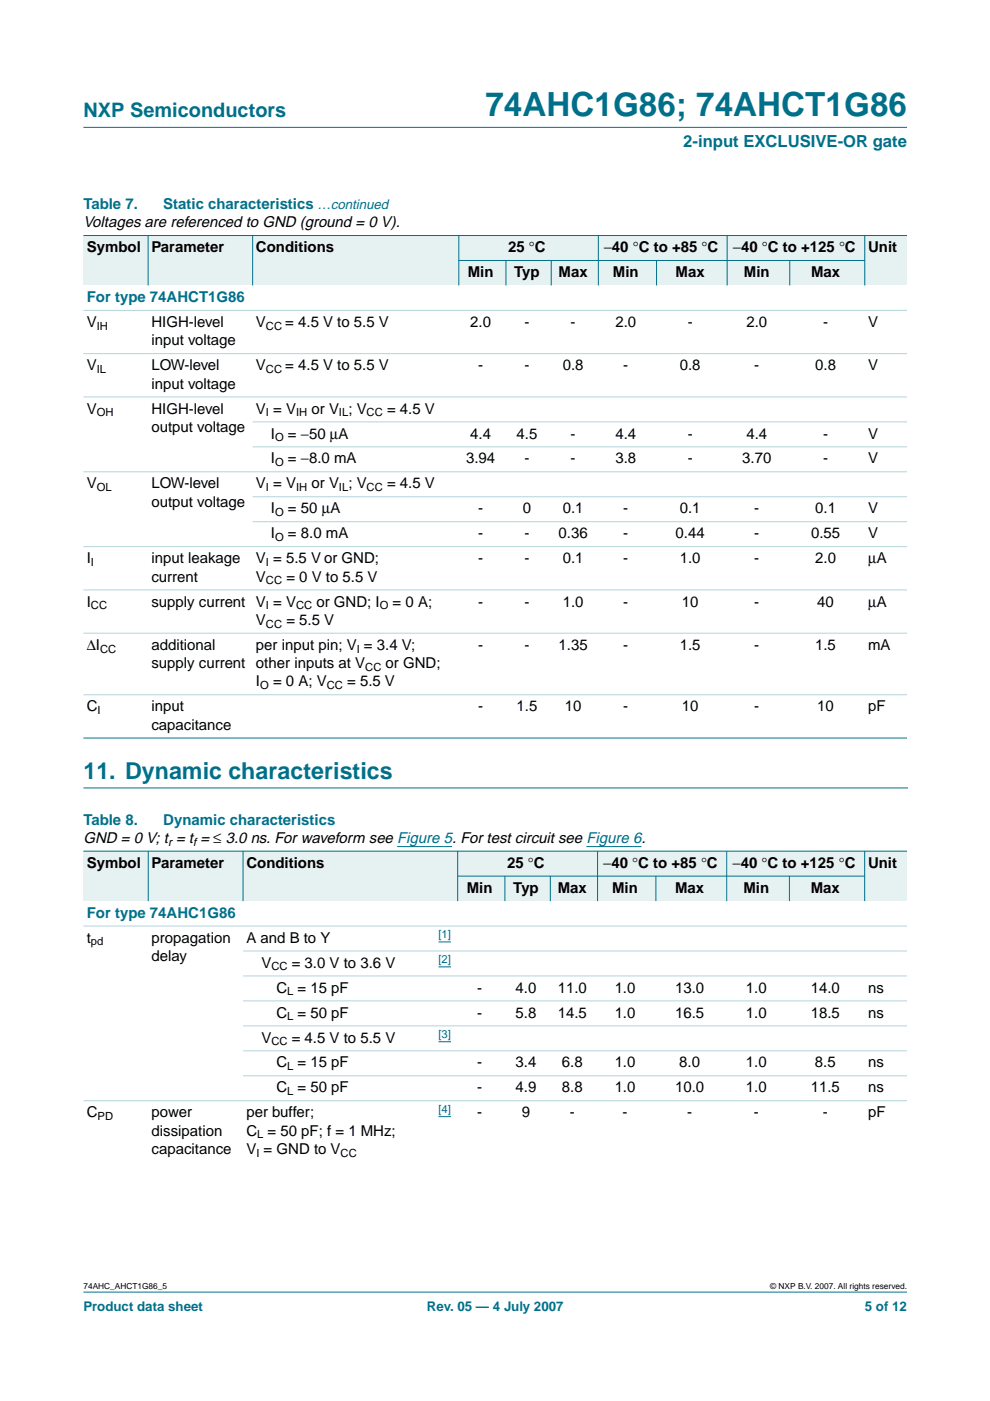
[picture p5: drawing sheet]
<svg xmlns="http://www.w3.org/2000/svg" width="210mm" height="297mm" viewBox="0 0 210 297" stroke-linecap="round" stroke-linejoin="round" font-family="sans-serif">
<defs><g id="words">
<text font-size="7.1" fill="#00708a" x="102.9" y="24.7">74AHC1G86; 74AHCT1G86</text>
<text font-size="4.9" fill="#00708a" x="17.7" y="165.1">11. Dynamic characteristics</text>
<text font-size="4.2" fill="#00708a" x="17.7" y="24.9">NXP Semiconductors</text>
<text font-size="3.5" fill="#00708a" x="144.9" y="31.1">2-input EXCLUSIVE-OR gate</text>
<g font-size="3.2" fill="#00708a">
<text x="17.7" y="44.3">Table 7.</text>
<text x="34.6" y="44.3">Static characteristics …continued</text>
<text x="18.4" y="64">For type 74AHCT1G86</text>
<text x="17.7" y="174.8">Table 8.</text>
<text x="34.6" y="174.8">Dynamic characteristics</text>
<text x="18.4" y="194.6">For type 74AHC1G86</text>
</g>
<g font-size="3.2">
<text x="17.7" y="48.2">Voltages are referenced to GND (ground = 0 V).</text>
<text x="18.4" y="53.5">Symbol</text>
<text x="32.1" y="53.5">Parameter</text>
<text x="54.3" y="53.5">Conditions</text>
<text x="107.7" y="53.5">25 °C</text>
<text x="128" y="53.5">−40 °C to +85 °C</text>
<text x="155.4" y="53.5">−40 °C to +125 °C</text>
<text x="184.1" y="53.5">Unit</text>
<text x="99.2" y="58.8">Min</text>
<text x="109" y="58.8">Typ</text>
<text x="118.4" y="58.8">Max</text>
<text x="129.9" y="58.8">Min</text>
<text x="143.2" y="58.8">Max</text>
<text x="157.7" y="58.8">Min</text>
<text x="172" y="58.8">Max</text>
<text x="18.4" y="69.3">V</text>
<text x="32.1" y="69.3">HIGH-level</text>
<text x="54.3" y="69.3">V</text>
<text x="60.5" y="69.3">= 4.5 V to 5.5 V</text>
<text x="99.7" y="69.3">2.0</text>
<text x="111.2" y="69.3">-</text>
<text x="121" y="69.3">-</text>
<text x="130.5" y="69.3">2.0</text>
<text x="145.8" y="69.3">-</text>
<text x="158.3" y="69.3">2.0</text>
<text x="174.5" y="69.3">-</text>
<text x="184.1" y="69.3">V</text>
<text x="32.1" y="73.2">input voltage</text>
<text x="18.4" y="78.5">V</text>
<text x="32.1" y="78.5">LOW-level</text>
<text x="32.1" y="82.4">input voltage</text>
<text x="54.3" y="78.5">V</text>
<text x="60.5" y="78.5">= 4.5 V to 5.5 V</text>
<text x="101.4" y="78.5">-</text>
<text x="111.2" y="78.5">-</text>
<text x="119.3" y="78.5">0.8</text>
<text x="132.2" y="78.5">-</text>
<text x="144.1" y="78.5">0.8</text>
<text x="159.9" y="78.5">-</text>
<text x="172.8" y="78.5">0.8</text>
<text x="184.1" y="78.5">V</text>
<text x="18.4" y="87.7">V</text>
<text x="32.1" y="87.7">HIGH-level</text>
<text x="54.3" y="87.7">V = V</text>
<text x="66.1" y="87.7">or V ; V</text>
<text x="82.1" y="87.7">= 4.5 V</text>
<text x="32.1" y="91.6">output voltage</text>
<text x="57.4" y="93">I</text>
<text x="61.1" y="93">= −50 µA</text>
<text x="99.7" y="93">4.4</text>
<text x="109.5" y="93">4.5</text>
<text x="121" y="93">-</text>
<text x="130.5" y="93">4.4</text>
<text x="145.8" y="93">-</text>
<text x="158.3" y="93">4.4</text>
<text x="174.5" y="93">-</text>
<text x="184.1" y="93">V</text>
<text x="57.4" y="98.3">I</text>
<text x="61.1" y="98.3">= −8.0 mA</text>
<text x="98.8" y="98.3">3.94</text>
<text x="111.2" y="98.3">-</text>
<text x="121" y="98.3">-</text>
<text x="130.5" y="98.3">3.8</text>
<text x="145.8" y="98.3">-</text>
<text x="157.4" y="98.3">3.70</text>
<text x="174.5" y="98.3">-</text>
<text x="184.1" y="98.3">V</text>
<text x="18.4" y="103.6">V</text>
<text x="32.1" y="103.6">LOW-level</text>
<text x="32.1" y="107.4">output voltage</text>
<text x="54.3" y="103.6">V = V</text>
<text x="66.1" y="103.6">or V ; V</text>
<text x="82.1" y="103.6">= 4.5 V</text>
<text x="57.4" y="108.8">I</text>
<text x="61.1" y="108.8">= 50 µA</text>
<text x="101.4" y="108.8">-</text>
<text x="110.8" y="108.8">0</text>
<text x="119.3" y="108.8">0.1</text>
<text x="132.2" y="108.8">-</text>
<text x="144.1" y="108.8">0.1</text>
<text x="159.9" y="108.8">-</text>
<text x="172.8" y="108.8">0.1</text>
<text x="184.1" y="108.8">V</text>
<text x="18.4" y="119.4">I</text>
<text x="32.1" y="119.4">input leakage</text>
<text x="54.3" y="119.4">V = 5.5 V or GND;</text>
<text x="57.4" y="114.1">I</text>
<text x="61.1" y="114.1">= 8.0 mA</text>
<text x="101.4" y="114.1">-</text>
<text x="101.4" y="119.4">-</text>
<text x="111.2" y="114.1">-</text>
<text x="111.2" y="119.4">-</text>
<text x="118.4" y="114.1">0.36</text>
<text x="119.3" y="119.4">0.1</text>
<text x="132.2" y="114.1">-</text>
<text x="132.2" y="119.4">-</text>
<text x="143.2" y="114.1">0.44</text>
<text x="144.1" y="119.4">1.0</text>
<text x="159.9" y="114.1">-</text>
<text x="159.9" y="119.4">-</text>
<text x="172" y="114.1">0.55</text>
<text x="172.8" y="119.4">2.0</text>
<text x="184.1" y="114.1">V</text>
<text x="184.1" y="119.4">µA</text>
<text x="32.1" y="123.3">current</text>
<text x="54.3" y="123.3">V</text>
<text x="60.7" y="123.3">= 0 V to 5.5 V</text>
<text x="18.4" y="128.6">I</text>
<text x="32.1" y="128.6">supply current</text>
<text x="54.3" y="128.6">V = V</text>
<text x="67.1" y="128.6">or GND; I</text>
<text x="83.3" y="128.6">= 0 A;</text>
<text x="101.4" y="128.6">-</text>
<text x="111.2" y="128.6">-</text>
<text x="119.3" y="128.6">1.0</text>
<text x="132.2" y="128.6">-</text>
<text x="144.6" y="128.6">10</text>
<text x="159.9" y="128.6">-</text>
<text x="173.3" y="128.6">40</text>
<text x="184.1" y="128.6">µA</text>
<text x="18.4" y="137.8">∆I</text>
<text x="32.1" y="137.8">additional</text>
<text x="54.3" y="132.5">V</text>
<text x="54.3" y="137.8">per input pin; V = 3.4 V;</text>
<text x="60.7" y="132.5">= 5.5 V</text>
<text x="101.4" y="137.8">-</text>
<text x="111.2" y="137.8">-</text>
<text x="118.4" y="137.8">1.35</text>
<text x="132.2" y="137.8">-</text>
<text x="144.1" y="137.8">1.5</text>
<text x="159.9" y="137.8">-</text>
<text x="172.8" y="137.8">1.5</text>
<text x="184.1" y="137.8">mA</text>
<text x="32.1" y="141.7">supply current</text>
<text x="54.3" y="141.7">other inputs at V</text>
<text x="81.8" y="141.7">or GND;</text>
<text x="54.3" y="145.5">I</text>
<text x="57.9" y="145.5">= 0 A; V</text>
<text x="73.6" y="145.5">= 5.5 V</text>
<text x="18.4" y="150.8">C</text>
<text x="32.1" y="150.8">input</text>
<text x="32.1" y="154.7">capacitance</text>
<text x="101.4" y="150.8">-</text>
<text x="109.5" y="150.8">1.5</text>
<text x="119.7" y="150.8">10</text>
<text x="132.2" y="150.8">-</text>
<text x="144.6" y="150.8">10</text>
<text x="159.9" y="150.8">-</text>
<text x="173.3" y="150.8">10</text>
<text x="184.1" y="150.8">pF</text>
<text x="17.7" y="178.7">GND = 0 V; t = t = ≤ 3.0 ns. For waveform see Figure 5. For test circuit see Figure 6.</text>
<text x="18.4" y="184">Symbol</text>
<text x="32.1" y="184">Parameter</text>
<text x="52.2" y="184">Conditions</text>
<text x="107.5" y="184">25 °C</text>
<text x="127.9" y="184">−40 °C to +85 °C</text>
<text x="155.3" y="184">−40 °C to +125 °C</text>
<text x="184" y="184">Unit</text>
<text x="99" y="189.3">Min</text>
<text x="108.8" y="189.3">Typ</text>
<text x="118.3" y="189.3">Max</text>
<text x="129.8" y="189.3">Min</text>
<text x="143.1" y="189.3">Max</text>
<text x="157.6" y="189.3">Min</text>
<text x="171.9" y="189.3">Max</text>
<text x="18.4" y="199.9">t</text>
<text x="32.1" y="199.9">propagation</text>
<text x="32.1" y="203.7">delay</text>
<text x="52.2" y="199.9">A and B to Y</text>
<text x="55.4" y="205.2">V</text>
<text x="61.9" y="205.2">= 3.0 V to 3.6 V</text>
<text x="58.6" y="215.7">C = 50 pF</text>
<text x="58.6" y="210.4">C = 15 pF</text>
<text x="101.2" y="210.4">-</text>
<text x="101.2" y="215.7">-</text>
<text x="109.3" y="210.4">4.0</text>
<text x="109.3" y="215.7">5.8</text>
<text x="118.2" y="210.4">11.0</text>
<text x="118.2" y="215.7">14.5</text>
<text x="130.3" y="210.4">1.0</text>
<text x="130.3" y="215.7">1.0</text>
<text x="143.1" y="210.4">13.0</text>
<text x="143.1" y="215.7">16.5</text>
<text x="158.2" y="210.4">1.0</text>
<text x="158.2" y="215.7">1.0</text>
<text x="171.9" y="210.4">14.0</text>
<text x="171.9" y="215.7">18.5</text>
<text x="184" y="210.4">ns</text>
<text x="184" y="215.7">ns</text>
<text x="55.4" y="221">V</text>
<text x="61.9" y="221">= 4.5 V to 5.5 V</text>
<text x="58.6" y="226.3">C = 15 pF</text>
<text x="101.2" y="226.3">-</text>
<text x="109.3" y="226.3">3.4</text>
<text x="119.1" y="226.3">6.8</text>
<text x="130.3" y="226.3">1.0</text>
<text x="144" y="226.3">8.0</text>
<text x="158.2" y="226.3">1.0</text>
<text x="172.8" y="226.3">8.5</text>
<text x="184" y="226.3">ns</text>
<text x="58.6" y="231.6">C = 50 pF</text>
<text x="101.2" y="231.6">-</text>
<text x="109.3" y="231.6">4.9</text>
<text x="119.1" y="231.6">8.8</text>
<text x="130.3" y="231.6">1.0</text>
<text x="143.1" y="231.6">10.0</text>
<text x="158.2" y="231.6">1.0</text>
<text x="171.9" y="231.6">11.5</text>
<text x="184" y="231.6">ns</text>
<text x="18.4" y="236.9">C</text>
<text x="32.1" y="236.9">power</text>
<text x="52.2" y="236.9">per buffer;</text>
<text x="101.2" y="236.9">-</text>
<text x="110.6" y="236.9">9</text>
<text x="120.8" y="236.9">-</text>
<text x="132" y="236.9">-</text>
<text x="145.7" y="236.9">-</text>
<text x="159.9" y="236.9">-</text>
<text x="174.5" y="236.9">-</text>
<text x="184" y="236.9">pF</text>
<text x="32.1" y="240.8">dissipation</text>
<text x="32.1" y="244.7">capacitance</text>
<text x="52.2" y="244.7">V = GND to V</text>
<text x="52.2" y="240.8">C = 50 pF; f = 1 MHz;</text>
</g>
<g font-size="2.8" fill="#00708a">
<text x="17.7" y="278">Product data sheet</text>
<text x="90.5" y="278">Rev. 05 — 4 July 2007</text>
<text x="183.4" y="278">5 of 12</text>
</g>
<g font-size="2.4">
<text x="20.5" y="69.9">IH</text>
<text x="56.4" y="69.9">CC</text>
<text x="20.5" y="79.1">IL</text>
<text x="56.4" y="79.1">CC</text>
<text x="20.5" y="88.3">OH</text>
<text x="56.4" y="88.3">I</text>
<text x="62.8" y="88.3">IH</text>
<text x="71.9" y="88.3">IL</text>
<text x="77.7" y="88.3">CC</text>
<text x="58.3" y="93.5">O</text>
<text x="58.3" y="98.8">O</text>
<text x="20.5" y="104.1">OL</text>
<text x="56.4" y="104.1">I</text>
<text x="62.8" y="104.1">IH</text>
<text x="71.9" y="104.1">IL</text>
<text x="77.7" y="104.1">CC</text>
<text x="58.3" y="109.4">O</text>
<text x="58.3" y="114.7">O</text>
<text x="19.3" y="120">I</text>
<text x="56.4" y="120">I</text>
<text x="56.4" y="123.9">CC</text>
<text x="19.3" y="129.2">CC</text>
<text x="56.4" y="129.2">I</text>
<text x="62.8" y="129.2">CC</text>
<text x="80.5" y="129.2">O</text>
<text x="56.4" y="133.1">CC</text>
<text x="21.2" y="138.3">CC</text>
<text x="75.6" y="138.3">I</text>
<text x="77.4" y="142.2">CC</text>
<text x="55.2" y="146.1">O</text>
<text x="69.3" y="146.1">CC</text>
<text x="20.7" y="151.4">I</text>
<text x="35.6" y="179.3">r</text>
<text x="40.9" y="179.3">f</text>
<text x="19.3" y="200.4">pd</text>
<text x="57.5" y="205.7">CC</text>
<text x="60.9" y="211">L</text>
<text x="57.5" y="221.6">CC</text>
<text x="60.9" y="216.3">L</text>
<text x="60.9" y="226.9">L</text>
<text x="60.9" y="232.2">L</text>
<text x="20.7" y="237.5">PD</text>
<text x="54.4" y="245.2">I</text>
<text x="54.5" y="241.4">L</text>
<text x="72.2" y="245.2">CC</text>
</g>
<g font-size="2.4" fill="#00f">
<text x="93" y="198.9">[1]</text>
<text x="93" y="204.2">[2]</text>
<text x="93" y="220.1">[3]</text>
<text x="93" y="236">[4]</text>
</g>
<g font-size="1.8">
<text x="17.7" y="273.4">74AHC_AHCT1G86_5</text>
<text x="163.3" y="273.4">© NXP B.V. 2007. All rights reserved.</text>
</g>
</g></defs>
<g fill="#00708a" stroke="#00708a" stroke-width=".21">
<path d="M17.7 273.9h174.6z"/>
<path d="M17.7 27h174.6z"/>
</g>
<path d="M17.7 167.1h174.7" fill="none" stroke="#00708a" stroke-width=".21"/>
<g fill="#e6f2f2">
<path d="M17.7 49.9h13.7v10.6h-13.7z" fill-rule="evenodd"/>
<path d="M31.4 49.9h22.2v10.6h-22.2z" fill-rule="evenodd"/>
<path d="M53.6 49.9h43.7v10.6h-43.7z" fill-rule="evenodd"/>
<path d="M97.3 49.9h29.6v5.3h-29.6z" fill-rule="evenodd"/>
<path d="M126.9 49.9h27.3v5.3h-27.3z" fill-rule="evenodd"/>
<path d="M154.2 49.9h29.2v5.3h-29.2z" fill-rule="evenodd"/>
<path d="M183.4 49.9h8.9v10.6h-8.9z" fill-rule="evenodd"/>
<path d="M97.3 55.2h10v5.3h-10z" fill-rule="evenodd"/>
<path d="M107.3 55.2h9.6v5.3h-9.6z" fill-rule="evenodd"/>
<path d="M116.9 55.2h10v5.3h-10z" fill-rule="evenodd"/>
<path d="M126.9 55.2h12.3v5.3h-12.3z" fill-rule="evenodd"/>
<path d="M139.2 55.2h15v5.3h-15z" fill-rule="evenodd"/>
<path d="M154.2 55.2h13.2v5.3h-13.2z" fill-rule="evenodd"/>
<path d="M167.4 55.2h16v5.3h-16z" fill-rule="evenodd"/>
</g>
<g fill="#00708a" stroke="#00708a" stroke-width=".21">
<path d="M31.4 49.9v10.6z"/>
<path d="M53.6 49.9v10.6z"/>
<path d="M97.3 49.9v10.6z"/>
<path d="M107.3 55.2v5.3z"/>
<path d="M116.9 55.2v5.3z"/>
<path d="M126.9 49.9v10.6z"/>
<path d="M139.2 55.2v5.3z"/>
<path d="M154.2 49.9v10.6z"/>
<path d="M167.4 55.2v5.3z"/>
<path d="M183.4 49.9v10.6z"/>
<path d="M17.7 49.9h174.6z"/>
<path d="M97.2 55.2h86.2z"/>
<path d="M17.7 156.5h174.6z"/>
</g>
<g fill="#b3d4db" stroke="#b3d4db" stroke-width=".21">
<path d="M17.7 65.8h174.6z"/>
<path d="M17.7 75h174.6z"/>
<path d="M17.7 84.2h174.6z"/>
<path d="M53.6 89.4h138.7z"/>
<path d="M53.6 94.7h138.7z"/>
<path d="M17.7 100h174.6z"/>
<path d="M53.6 105.3h138.7z"/>
<path d="M53.6 110.6h138.7z"/>
<path d="M17.7 115.9h174.6z"/>
<path d="M17.7 125.1h174.6z"/>
<path d="M17.7 134.2h174.6z"/>
<path d="M17.7 147.3h174.6z"/>
</g>
<path d="M84.2 179.5h11.6M124.3 179.5h11.7" fill="none" stroke="#00f" stroke-width=".21"/>
<g fill="#e6f2f2">
<path d="M17.7 180.5h13.7v10.5h-13.7z" fill-rule="evenodd"/>
<path d="M31.4 180.5h20.1v10.5h-20.1z" fill-rule="evenodd"/>
<path d="M51.5 180.5h45.5v10.5h-45.5z" fill-rule="evenodd"/>
<path d="M97 180.5h29.7v5.3h-29.7z" fill-rule="evenodd"/>
<path d="M126.7 180.5h27.4v5.3h-27.4z" fill-rule="evenodd"/>
<path d="M154.1 180.5h29.2v5.3h-29.2z" fill-rule="evenodd"/>
<path d="M183.3 180.5h9v10.5h-9z" fill-rule="evenodd"/>
<path d="M97 185.8h10.1v5.2h-10.1z" fill-rule="evenodd"/>
<path d="M107.1 185.8h9.6v5.2h-9.6z" fill-rule="evenodd"/>
<path d="M116.7 185.8h10v5.2h-10z" fill-rule="evenodd"/>
<path d="M126.7 185.8h12.4v5.2h-12.4z" fill-rule="evenodd"/>
<path d="M139.1 185.8h15v5.2h-15z" fill-rule="evenodd"/>
<path d="M154.1 185.8h13.3v5.2h-13.3z" fill-rule="evenodd"/>
<path d="M167.4 185.8h15.9v5.2h-15.9z" fill-rule="evenodd"/>
</g>
<path d="M93 199.7h2.6M93 205h2.6M93 220.9h2.6M93 236.7h2.6" fill="none" stroke="#00f" stroke-width=".21"/>
<g fill="#00708a" stroke="#00708a" stroke-width=".21">
<path d="M31.4 180.4v10.6z"/>
<path d="M51.5 180.4v10.6z"/>
<path d="M97 180.4v10.6z"/>
<path d="M107.1 185.7v5.3z"/>
<path d="M116.7 185.7v5.3z"/>
<path d="M126.7 180.4v10.6z"/>
<path d="M139.1 185.7v5.3z"/>
<path d="M154.1 180.4v10.6z"/>
<path d="M167.4 185.7v5.3z"/>
<path d="M183.3 180.4v10.6z"/>
<path d="M17.7 180.5h174.6z"/>
<path d="M97 185.8h86.4z"/>
</g>
<g fill="#b3d4db" stroke="#b3d4db" stroke-width=".21">
<path d="M17.7 196.3h174.6z"/>
<path d="M51.5 201.6h140.8z"/>
<path d="M51.5 206.9h140.8z"/>
<path d="M51.5 212.2h140.8z"/>
<path d="M51.5 217.5h140.8z"/>
<path d="M51.5 222.8h140.8z"/>
<path d="M51.5 228.1h140.8z"/>
<path d="M17.7 233.4h174.6z"/>
</g>
<use href="#words"/>
</svg>
